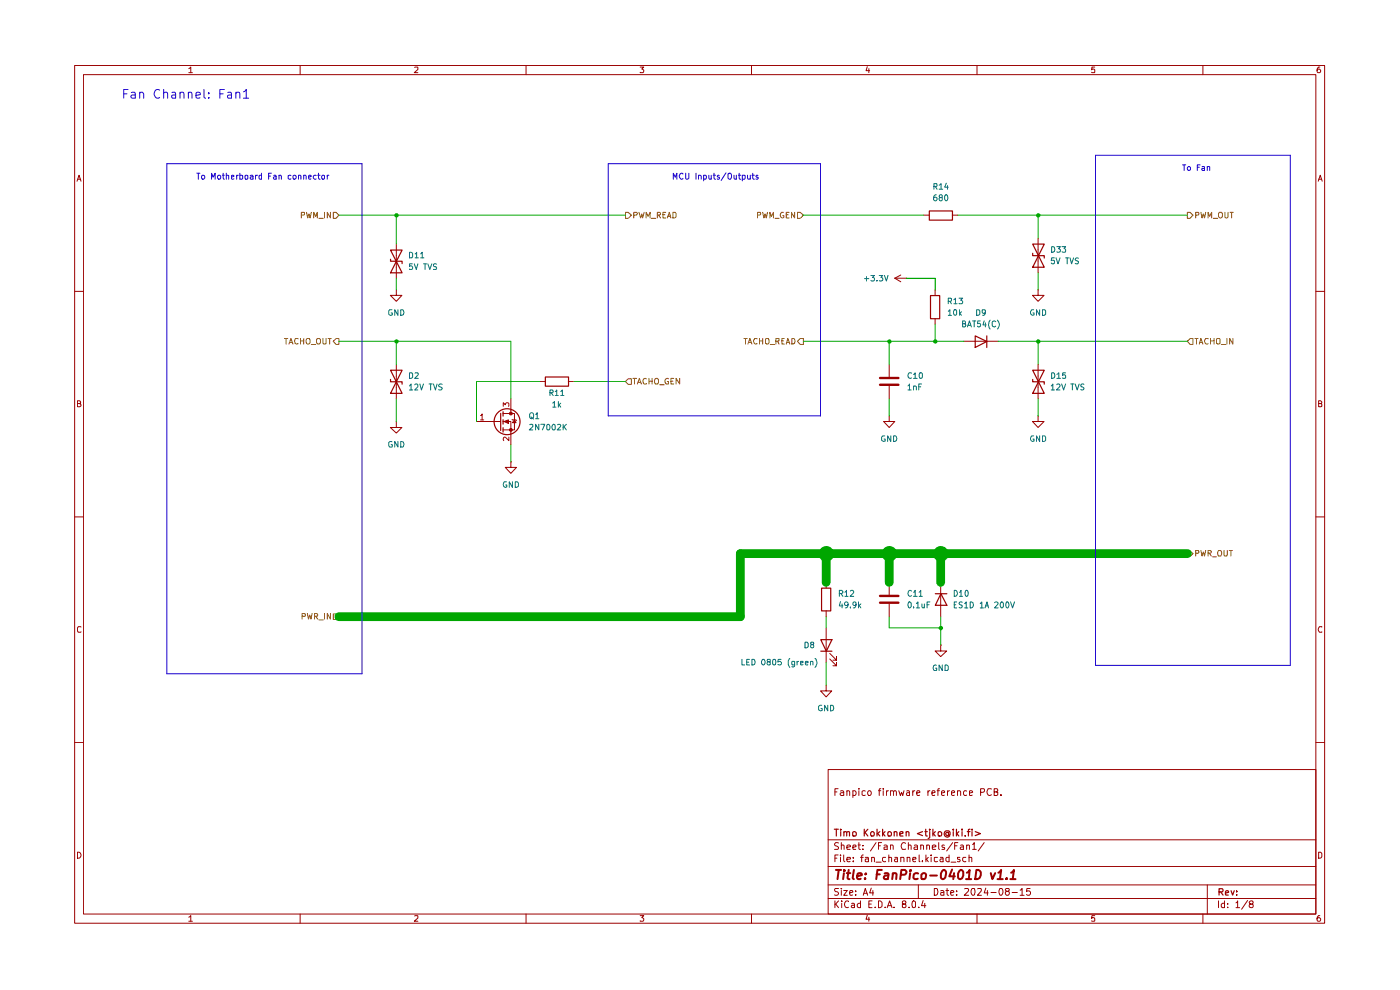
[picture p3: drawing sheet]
<svg xmlns="http://www.w3.org/2000/svg" width="297mm" height="210mm" viewBox="0 0 297 210" stroke-linecap="round" stroke-linejoin="round" font-family="sans-serif">
<g fill="none" stroke="#9b0000" stroke-width=".21">
<path d="M15.8 13.9h265.2v181.9h-265.2zM17.7 15.8h261.4v178.1h-261.4zM40 14.6l.5-.4v1.2M40 15.4h.8M63.7 13.9v1.9M88 14.3l.6-.1v.5l-.7 .7h.7M111.6 13.9v1.9M135.8 14.2h.8l-.5 .4 .5 .3-.1 .4h-.7M159.4 13.9v1.9M184 14.1l-.3 .9h.8M184.3 14.6v.8M207.3 13.9v1.9"/>
<path d="M232.2 14.2h-.6v.6l.1-.2h.4l.1 .2v.5h-.6M255.2 13.9v1.9M280 14.2a.55 .55 0 0 0-.6 .5l.2 .7h.4l.2-.2v-.3l-.3-.3h-.2l-.3 .3M16.3 38.4l.5-1.2 .4 1.2M16.5 38h.6M279.7 38.4l.4-1.2 .4 1.2M279.7 38h.6M220.2 50.5v7.3M15.8 61.8h1.9M198.4 61.5v1.2M198.4 67.6v1.2M204.5 72.4h7.3"/>
<path d="M220.2 61.5v1.2h1.3l-1.3 1.2-1.2-1.2h1.2M220.2 61.5h.1M279.1 61.8h1.9M16.4 85.6h.6v-.5l-.6-.1v1.3h.5l.3-.4-.3-.3M279.7 85.6h.5l.2-.3-.2-.3h-.5v1.3h.5l.2-.1v-.4l-.2-.2M15.8 109.6h1.9M279.1 109.6h1.9M17.2 133l-.6-.1-.2 .3v.7l.2 .2 .6-.1M199.6 123.5v7.3M280.4 133l-.5-.1-.2 .5 .2 .7 .5-.1M15.8 157.5h1.9M279.1 157.5h1.9"/>
<path d="M175.7 163.2h103.4v30.7h-103.4zM175.7 178.1h103.4M177.1 168h.4M177.8 167.3h-.7v1.4M177.9 178.8l-.6-.1-.3 .4 .1 .2a.56 .56 0 0 1 .6 .3 .56 .56 0 0 1 0 .6h-.7M178.3 167.8h.6l.1 .9M178.5 179.4l.1-.2 .5 .2v.8M178.5 178.7v1.5M179 168.1h-.5l-.3 .3 .3 .3h.5M179.7 179.7l.7-.1-.1-.3-.4-.1-.2 .2v.8h.6M179.7 167.9v-.1a.36 .36 0 0 1 .6 .2v.7M179.7 167.7v1"/>
<path d="M180.9 179.7l.7-.1-.2-.4h-.3l-.2 .2v.6l.1 .2h.5M180.9 167.8l.5-.1a.6 .6 0 0 1 0 1h-.5M180.9 167.7v1.5M182 179.2h.5M182.2 178.7v1.3l.1 .2h.2M182.2 167.3v.1M182.2 167.7v1M183.1 179.3v.1M183.6 167.8l-.5-.1-.2 .2v.7l.2 .1h.5M184.2 167.9l.4-.2a.6 .6 0 0 1 0 1h-.3a.6 .6 0 0 1-.1-.8zM185.8 178.7l-1.1 1.8M186.4 179.4h.4"/>
<path d="M186.4 167.7h.5M186.9 167.3h-.3l-.1 .2v1.2M187 178.7h-.6v1.5M187.4 167.3v.1M187.4 167.7v1M187.5 179.3l.5-.1 .2 .2v.8h-.7v-.5l.7-.1M188 167.7v1M188.5 167.7l-.5 .4M188.9 179.4l.2-.2 .4 .2v.8M188.9 167.9l.1-.1a.36 .36 0 0 1 .6 .2v.7M188.9 167.7v1M188.9 179.2v1"/>
<path d="M189.6 168l.1-.3 .4 .1 .1 .9M190.7 167.7l.3 1 .3-.6 .2 .6 .3-1M192.1 178.9l-.1-.1a.75 .75 0 0 0-.8 .4 .75 .75 0 0 0 .2 1l.7-.1M192.4 167.8h.5l.1 .9M192.7 179.4l.2-.2 .4 .2v.8M192.7 178.7v1.5M193 168.1h-.6l-.1 .3 .1 .3h.6M193.6 167.7v1M194 179.3l.4-.1 .3 .2v.8h-.7v-.5l.7-.1M194.1 167.7l-.5 .4M194.5 168.2l.7-.1-.2-.4-.4 .1-.1 .7 .2 .2h.4M195.3 179.4l.2-.2 .4 .2v.8"/>
<path d="M195.3 179.2v1M196.6 179.4l.2-.2 .4 .2v.8M196.6 179.2v1M196.9 167.7v1M197.3 167.7l-.4 .4M197.7 168.2l.7-.1-.2-.4-.4 .1-.1 .7 .2 .2h.4M197.8 179.7l.7-.1v-.3l-.5-.1-.2 .2 .1 .8h.6M198.8 167.7h.5M199.1 178.7v1.3l.2 .2M199.3 167.3h-.2l-.1 .2v1.2M199.7 168.2l.7-.1-.2-.4-.4 .1-.1 .7 .3 .2h.3M200.3 179.3l-.3-.1-.2 .2 .2 .3h.3v.5h-.5"/>
<path d="M201 167.7v1M201.4 167.7l-.4 .4M201.8 168.2l.7-.1-.1-.4-.5 .1-.1 .7 .3 .2h.3M202.1 178.7l-1.3 1.8M202.5 179.4h.5M203.1 167.9l.1-.1a.36 .36 0 0 1 .6 .2v.7M203.1 167.7v1M203.2 178.7h-.7v1.5M203.8 179.3l.4-.1 .2 .2v.8h-.6l-.1-.4 .2-.1 .5-.1M205.1 179.4l.2-.2 .4 .1v.9M205.1 167.8l-.5-.1a.6 .6 0 0 0 0 1h.5M205.1 179.2v1"/>
<path d="M205.7 168.2l.6-.1-.1-.3h-.5v.9h.5M206.3 179.2l.4-.5v1.5M208 168.1l.7-.1 .2-.3-.1-.3-.8-.1v1.4M208.8 178.7l-1.3 1.8M210.3 167.4l-.7-.1a.75 .75 0 0 0-.2 .9 .75 .75 0 0 0 .8 .5l.1-.1M210.9 168h.4l.4-.3-.2-.4h-.6v1.4h.5l.3-.1v-.5l-.4-.1M212.3 168.6v.1M16.4 180.8a.65 .65 0 0 1 .8 .6 .65 .65 0 0 1-.8 .6zM40 194.6l.5-.4v1.2M40 195.4h.8M63.7 193.9v1.9M88 194.3l.6-.1v.5l-.7 .7h.7"/>
<path d="M111.6 193.9v1.9M135.8 194.2h.8l-.5 .5 .5 .2-.1 .4h-.7M159.4 193.9v1.9M175.7 190.6h103.4M175.7 187.7h103.4M175.7 183.8h103.4M177.1 191.1v1.4M177.1 182h.4M177.3 191.8l.6 .7M177.8 181.4h-.7v1.4M177.9 188.5l-.8 .1v.4l.6 .2 .2 .4-.4 .3-.5-.1M177.9 191.1l-.8 .8"/>
<path d="M178.3 181.4v.1M178.3 181.9v.9M178.5 188.5v.1M178.5 188.9v1M178.6 191.1v.2M178.6 191.6v.9M179 188.9h.7l-.7 1h.7M179 181.4v1.1l.2 .3M179.7 182.3l.7-.1-.1-.3h-.6v.1v.7h.6M180 191.3v-.1a.7 .7 0 0 0-.9 .5 .7 .7 0 0 0 .6 .8l.3-.1M180.3 189.4l.6-.2-.1-.3-.5 .1v.7l.1 .2 .4-.1M180.7 191.7l.4-.1 .2 .2v.7"/>
<path d="M181 182.6v.2M181 181.9v.1M181.3 191.9l-.7 .3 .2 .3 .5-.1M181.5 189.7v.2M181.5 189v.1M182.5 191.7a.45 .45 0 0 0-.6 .2l.1 .5h.5M182.5 191.1v1.4M182.5 181.9h.6M183.1 180.1v.1M183.1 189.9l.5-1.4 .5 1.4M183.1 181.4l-.3 .1v1.3M183.2 189.5h.8"/>
<path d="M183.6 181.9h.6v.9M184 194.1l-.3 .9h.8M184.2 182.2l-.6 .1v.4h.6M184.3 194.6v.8M184.3 191.8h.5M184.8 188.4l-.3 1h.8M184.9 182l.5-.1 .1 .9M184.9 181.9v.9M185 191.1h-.7v1.4h.7M185.2 188.9v1M185.7 192.4v.1M185.8 182.9h1.1"/>
<path d="M186.4 191.1h.3l.4 .3v.8l-.4 .3h-.3zM187.8 192.4v.1M187.9 181.9h-.5l-.2 .6a.45 .45 0 0 0 .7 .2M188.2 192.5l.5-1.4 .5 1.4M188.4 192.1h.7M188.6 182l.5-.1v.9M188.6 181.4v1.4M189.7 192.4v.1M189.8 181.9h.5l.1 .9M190.4 182.2h-.4l-.3 .3 .3 .3 .4-.1M191.1 182l.6-.1 .1 .9M191.1 181.9v.9"/>
<path d="M191.7 191.8l-.3-.2v-.3l.3-.2 .4 .1v.5l-.7 .2v.5a.48 .48 0 0 0 .7 0 .48 .48 0 0 0 0-.6h-.2M192.4 182l.6-.1v.9M192.4 181.9v.9M192.9 192.4v.1M193.5 191.3l.4-.2 .3 .2-.1 1.1h-.6zM193.6 182.3l.7-.1-.1-.3h-.5l-.1 .1 .1 .7h.5M194.8 187.7v2.9M194.9 192.4v.1M195 181.4v1.3l.2 .1M195.7 182.6v.2M195.8 191l-.3 1.1h.9M196.2 191.6v.9"/>
<path d="M196.4 181.4v1.4M196.5 182.2l.4 .6M196.9 181.9l-.5 .5M197.5 181.4v.1M197.5 181.9v.9M198.2 188.5h.5a.83 .83 0 0 1 .2 .9 .83 .83 0 0 1-.7 .5zM198.9 181.9l-.7 .1v.6l.3 .2 .4-.1M199.5 181.9h.5l.1 .9M199.6 189h.6v.9M200.1 182.2h-.5l-.2 .3 .2 .3 .5-.1M200.2 189.2l-.6 .2v.4h.6M200.7 188.9h.6"/>
<path d="M200.9 188.5v1.2l.4 .2M201.3 181.9h-.5l-.1 .6a.45 .45 0 0 0 .6 .2M201.3 181.4v1.4M201.7 189.4l.7-.2-.1-.2-.5-.1-.1 .2 .1 .7h.5M201.8 182.9h1M202.9 189.7v.2M202.9 189v.1M203.6 181.9h-.5v.3l.4 .1 .2 .2-.2 .3-.4-.1M204.6 188.6l.7-.1 .2 .3-.9 1.1h.9M204.9 181.9h-.5l-.2 .6a.45 .45 0 0 0 .7 .2M205.6 182l.5-.1 .1 .9M205.6 181.4v1.4"/>
<path d="M206.2 188.6l.5-.1a1.1 1.1 0 0 1-.2 1.4l-.3-.2-.2-.4zM206.3 180.2h.8M207.3 193.9v1.9M207.4 188.6l.7-.1 .1 .3-.8 1.1h.8M209.1 188.4l-.3 1h.8M209.5 188.9v1M210.2 189.3h1.1M212.1 188.5a.75 .75 0 0 1 .8 .6 .75 .75 0 0 1-.5 .8 .89 .89 0 0 1-.3-1.4zM213.5 189.1l-.2-.3 .1-.2 .6-.1 .1 .3-.2 .3h-.5a.52 .52 0 0 0 .1 .8h.4a.46 .46 0 0 0 .3-.4 .46 .46 0 0 0-.3-.4M214.7 189.3h1.1M216.4 188.8l.4-.3v1.4M216.4 189.9h.9"/>
<path d="M218.5 188.5h-.7v.6l.6-.1 .2 .2-.1 .5-.1 .2-.6-.2M232.2 194.2h-.6v.6l.1-.1h.4l.1 .1v.5h-.6M255.2 193.9v1.9M256.1 187.7v6.2M258.5 191.1v1.4M259.8 191.7l-.5-.1-.2 .3 .1 .5h.6M259.8 191.1v1.4M260.4 192.4v.1M260.4 191.7v.1M262.2 191.5l.4-.4v1.4M262.2 192.5h.8M264.7 191l-1.3 1.9"/>
<path d="M265.3 191.8l-.3-.5a.46 .46 0 0 1 .4-.2 .46 .46 0 0 1 .5 .2l-.1 .4-.7 .2a.43 .43 0 0 0 0 .5 .43 .43 0 0 0 .6 0 .43 .43 0 0 0 .1-.5l-.2-.1M279.7 180.8h.4l.3 .3v.6l-.3 .3h-.4zM280 194.2a.55 .55 0 0 0-.6 .5l.2 .7h.4l.2-.2v-.3l-.3-.2h-.2l-.3 .2"/>
</g>
<g fill="none" stroke="#9b0000" stroke-width=".25">
<path d="M219.1 53.7v.5h2.4v.5M219.1 51.8h2.4l-2.4 4.9h2.4zM197.4 62.7h1.9v4.9h-1.9zM206.9 71.2l2.4 1.2-2.4 1.3zM209.3 71.2v2.5M198.4 125.9h2.5M199.6 125.9l1.3 2.5h-2.5zM177 175.9h.8M177.4 175.9v1.4M178.4 175.9v.2M178.4 176.4v.9M179 176.6l.2-.2 .4 .2v.7"/>
<path d="M179 176.4v.9M179.6 176.6l.3-.2 .3 .1v.8M180.9 176.6l.1-.1a.45 .45 0 0 1 .7 .2l-.2 .6h-.5zM183.3 175.9v1.4M183.5 176.6l.6 .7M184.1 175.9l-.8 .8M184.7 176.7l.3-.3h.2l.3 .3-.2 .6h-.5zM186.1 175.9v1.4M186.2 176.8l.4 .5M186.6 176.4l-.5 .5M187.2 175.9v1.4M187.3 176.8l.5 .5"/>
<path d="M187.8 176.4l-.6 .5M188.4 176.5a.45 .45 0 0 1 .7 .2l-.2 .6h-.5zM189.7 176.6l.2-.2 .4 .2v.7M189.7 176.4v.9M190.9 176.9l.7-.2v-.2l-.5-.1-.2 .2 .1 .7h.6M192.2 176.6l.2-.2 .4 .2v.7M192.2 176.4v.9M195.7 176.4l-1.1 .4 1.1 .5M196.2 176.4h.5M196.4 175.9v1.3l.1 .1h.2M197.2 176.4v1.3l-.3 .1M197.2 175.9v.2"/>
<path d="M197.9 175.9v1.4M198 176.8l.4 .5M198.4 176.4l-.5 .5M199.1 176.5a.45 .45 0 0 1 .7 .2l-.2 .6h-.5zM201.2 176.7l-.4-.1-.2 .2 .3 .5 .3-.2M201.2 176.6v.5l.2 .1 .2-.1-.1-.7-.3-.2h-.5a.68 .68 0 0 0-.3 1.1 .68 .68 0 0 0 1.1 0M202.2 175.9v.2M202.2 176.4v.9M202.9 175.9v1.4M203 176.8l.4 .5M203.4 176.4l-.5 .5M204.1 175.9v.2"/>
<path d="M204.1 176.4v.9M204.8 177.3h.1M205.2 176.4h.6M205.8 175.9l-.4 .1v1.3M206.2 175.9v.2M206.2 176.4v.9M206.9 176.4l1.1 .4-1.1 .5M258.6 189.2h.7l.2-.3-.1-.3-.8-.1v1.4M259 189.2l.5 .7M260 189.4l.6-.1-.1-.4-.4 .1-.1 .7 .1 .2h.5M261.2 188.9l.3 1 .3-1M262.3 189.8v.1"/>
<path d="M262.3 189v.2"/>
</g>
<g fill="none" stroke="#9b0000" stroke-width=".42">
<path d="M177.3 184.5h1.1M177.9 184.5l-.2 2M179 185.2l-.1 1.3M179.1 184.5v.3M179.6 185.2h.8M180 184.5l-.2 1.7 .4 .3M181.1 184.5l-.2 1.7 .2 .3M181.8 185.9l1-.3v-.3a.6 .6 0 0 0-.9 .2v.9h.7M183.5 186.3v.2M183.7 185.3l.1 .1-.2 .1 .1-.2-.1 .2M186 185.5h.6M187.1 184.5h-1l-.2 2"/>
<path d="M187.7 185.3h.7l-.1 1.2M188.4 185.6a.85 .85 0 0 0-.9 .5l.3 .4 .5-.1M189.4 185.4l.3-.2 .4 .1v1.2M189.4 185.2l-.1 1.3M191.1 185.5h1l.2-.5-.1-.2-.2-.3h-.8l-.2 2M193.1 185.2l-.2 1.3M193.2 184.5l-.1 .3 .2-.1-.1-.2-.1 .3M194.8 185.3a.65 .65 0 0 0-1 .2v.8a.64 .64 0 0 0 .9 .1M195.5 185.5l.4-.3 .5 .2v.7l-.2 .3-.5 .1-.2-.2zM197.3 185.7h1.5M199.9 184.8l.3-.3a.6 .6 0 0 1 .5 .8l-.2 .8-.4 .4-.3-.1-.2-.3v-.8zM202 184.4l-.6 1.5h1.2"/>
<path d="M202.4 185.2l-.2 1.3M203.5 184.8l.3-.3 .5 .3a1.29 1.29 0 0 1-.5 1.7l-.4-.1-.2-.3v-.8zM204.9 186.5h1.1M205.1 185.1l.4-.2 .2-.4-.2 2M207.1 184.5a.84 .84 0 0 1 1 .5 1.05 1.05 0 0 1-1.2 1.5zM210.2 185.2l.3 1.3 .6-1.3M211.6 186.5h1.1M211.8 185.1l.6-.6-.3 2M213.6 186.3l.1 .1h-.3l.2-.1-.1 .2M214.3 186.5h1.1M214.5 185.1l.4-.2 .2-.4-.3 2"/>
</g>
<path d="M251.9 116.8h.6l.6 .6-.6 .6h-.6z" fill="#fff"/>
<path d="M251.9 116.8h.6l.6 .6-.6 .6h-.6zM253.7 117.3h.6v-.5h-.6v1.1M254.8 116.8l.2 1.1 .3-.8 .2 .8 .3-1.1M256.3 117.3h.5l.2-.1-.1-.4h-.6v1.1M256.5 117.3l.5 .6M257.2 118.1h.9M258.4 116.9l.3-.1 .4 .1 .1 .6-.2 .4h-.5l-.2-.4zM259.7 116.8l.1 1.1h.5l.1-1.1M260.8 116.8h.7M261.1 116.8v1.1" fill="none" stroke="#806000" stroke-width=".21"/>
<path d="M251.9 45h.6l.6 .6-.6 .7h-.6z" fill="#fff"/>
<path d="M251.9 45h.6l.6 .6-.6 .7h-.6zM253.7 45.6h.6v-.6h-.6v1.2M254.8 45l.2 1.2 .3-.8 .2 .8 .3-1.2M256.3 46.2v-1.2l.3 .9 .4-.9v1.2M257.4 46.3h.9M258.7 45h.5a.77 .77 0 0 1-.2 1.2l-.3-.1a.87 .87 0 0 1 0-1.1zM259.8 45v1a.35 .35 0 0 0 .4 .2 .35 .35 0 0 0 .3-.2v-1M260.9 45h.7M261.3 45v1.2" fill="none" stroke="#806000" stroke-width=".21"/>
<path d="M251.9 72.4l.6-.6h.6v1.3h-.6z" fill="#fff"/>
<g fill="none" stroke="#806000" stroke-width=".21">
<path d="M252.5 71.8h.6v1.3h-.6l-.6-.7zM253.5 71.8h.7M253.8 71.8v1.2M254.4 73l.4-1.2 .4 1.2M254.5 72.6h.6M256.3 71.9l-.5-.1a.66 .66 0 0 0-.3 .7 .66 .66 0 0 0 .6 .5l.2-.1M256.8 71.8v1.2M256.8 72.3h.8M257.6 71.8v1.2M258.1 72l.1-.2h.5l.1 .2v.8l-.2 .2-.5-.2zM259.1 73.1h.9M260.3 71.8v1.2"/>
<path d="M261.5 71.8v1.2l-.6-1.2v1.2"/>
</g>
<path d="M197.1 44.7h5v2h-5zM106.2 87.7v3.6M106.7 87.3v1M106.7 89v1M106.7 90.7v1" fill="none" stroke="#9b0000" stroke-width=".25"/>
<path d="M195.9 45.6h1.2M202 45.6h1.2M84.1 89.4v1.3h1.2l-1.2 1.2-1.3-1.2h1.3M84.1 89.4h.1M103.5 89.4h2.7M106.7 89.4h1.7v2.5M106.7 87.7h2.4v3.5h-2.4M106.9 89.4l1-.3v.7zM108.4 87v.7" fill="none" stroke="#9b0000" stroke-width=".21"/>
<path d="M106.9 89.4l1-.3v.7z" fill="#9b0000"/>
<path d="M108.2 91h.4v.4h-.4zM108.6 89l.9 .1 .1 .1M109.1 89.1l.4 .6h-.8z" fill="none" stroke="#9b0000" stroke-width=".21"/>
<circle cx="107.6" cy="89.5" r="2.75" fill="none" stroke="#9b0000" stroke-width=".25"/>
<path d="M108.2 91h.4v.4h-.4z" fill="#9b0000"/>
<path d="M108.2 87.5h.4v.4h-.4z" fill="none" stroke="#9b0000" stroke-width=".21"/>
<path d="M108.2 87.5h.4v.4h-.4z" fill="#9b0000"/>
<path d="M84.1 51.7v7.3M84.1 61.5v1.2h1.2l-1.2 1.2-1.3-1.2h1.3M84.1 61.5h.1M101.1 89.4h2.4M108.4 98v1.1h1.2l-1.2 1.3-1.2-1.3h1.2M108.4 98h.1M108.4 84.6v2.4M108.4 91.9v2.4" fill="none" stroke="#9b0000" stroke-width=".21"/>
<path d="M101.9 88.1h.2l.2-.3v1.3M101.9 89.1h.7M106.8 86.2v-.8l.4 .5 .2-.5h.4l.2 .2-.1 .6M108 92.7v.8l-.9-.8-.3 .3 .1 .5" fill="none" stroke="#c00000" stroke-width=".21"/>
<path d="M82.8 55v.4h2.5v.5M82.8 53h2.5l-2.5 4.9h2.5z" fill="none" stroke="#9b0000" stroke-width=".25"/>
<path d="M71.3 71.8h.6v1.3h-.6l-.6-.7z" fill="#fff"/>
<g fill="none" stroke="#806000" stroke-width=".21">
<path d="M60.4 71.8h.6M60.7 71.8v1.2M61.3 73l.4-1.2 .4 1.2M61.5 72.6h.5M63.2 71.9l-.5-.1a.67 .67 0 0 0-.2 .7 .67 .67 0 0 0 .5 .5l.2-.1M63.8 71.8v1.2M63.8 72.3h.6M64.4 71.8v1.2M65.1 71.8h.5a.77 .77 0 0 1-.2 1.2l-.3-.1a.87 .87 0 0 1 0-1.1zM66 73.1h1M67.3 71.8h.5a.77 .77 0 0 1-.1 1.2l-.4-.1a.87 .87 0 0 1 0-1.1zM68.5 71.8v.9a.42 .42 0 0 0 .7 .2v-1.1"/>
<path d="M69.6 71.8h.7M69.9 71.8v1.2M71.3 71.8h.6v1.3h-.6l-.6-.7z"/>
</g>
<path d="M70.7 130.2h.6l.6 .6-.6 .6h-.6z" fill="#fff"/>
<path d="M64.1 130.7h.6l.1-.5-.7-.1v1.2M65.2 130.1l.2 1.2 .3-.8 .3 .8 .2-1.2M66.7 130.7h.6v-.5l-.6-.1v1.2M67 130.7l.4 .6M67.7 131.5h.9M68.8 130.1v1.2M70.1 130.1v1.2l-.7-1.2v1.2M70.7 130.2h.6l.6 .6-.6 .6h-.6z" fill="none" stroke="#806000" stroke-width=".21"/>
<path d="M70.7 45h.6l.6 .6-.6 .7h-.6z" fill="#fff"/>
<path d="M63.9 45.6h.7v-.5l-.7-.1v1.2M65 45l.3 1.2 .2-.8 .3 .8 .2-1.2M66.5 46.2v-1.2l.5 .9 .3-.9v1.2M67.7 46.3h.9M68.8 45v1.2M70.1 45v1.2l-.7-1.2v1.2M70.7 45h.6l.6 .6-.6 .7h-.6z" fill="none" stroke="#806000" stroke-width=".21"/>
<path d="M84.1 77.3v7.3M114.5 80.9h1.2M120.6 80.9h1.2M175.3 133.2v7.3M176 139.8l1.5 1.4v-.7v.7h-.8M176 138.6l1.5 1.4v-.7v.7h-.8" fill="none" stroke="#9b0000" stroke-width=".21"/>
<path d="M82.8 78.5h2.5l-2.5 4.9h2.5zM115.7 80h4.9v1.9h-4.9zM82.8 80.5v.5h2.5v.5M174.1 135.7h2.4l-1.2 2.4zM174.1 138.1h2.4" fill="none" stroke="#9b0000" stroke-width=".25"/>
<path d="M132.7 80.9l.6-.5h.6v1.1h-.6z" fill="#fff"/>
<g fill="none" stroke="#806000" stroke-width=".21">
<path d="M133.3 80.4h.6v1.1h-.6l-.6-.6zM134.3 80.3h.7M134.6 80.3v1.2M135.2 81.5l.4-1.2 .5 1.2M135.4 81.1h.5M137.2 80.4l-.3-.1a.67 .67 0 0 0-.5 .5 .67 .67 0 0 0 .3 .7l.5-.1M137.7 80.3v1.2M137.7 80.9h.6M138.3 80.3v1.2M138.9 80.4l.5-.1a.86 .86 0 0 1 .1 1.2h-.5l-.1-.4zM140 81.6h.9M141.8 80.4a.61 .61 0 0 0-.8 .3 .61 .61 0 0 0 .3 .8h.5v-.6h-.2"/>
<path d="M142.3 80.9h.4M142.9 80.3h-.6v1.2h.6M144.2 80.3v1.2l-.8-1.2v1.2"/>
</g>
<path d="M132.7 45h.6l.6 .6-.6 .7h-.6z" fill="#fff"/>
<path d="M132.7 45h.6l.6 .6-.6 .7h-.6zM134.5 45.6h.6l.1-.4-.2-.2h-.5v1.2M135.6 45l.3 1.2 .2-.8 .2 .8 .4-1.2M137.1 46.2v-1.2l.4 .9 .4-.9v1.2M138.2 46.3h.9M139.4 45.6h.6l.1-.4-.1-.2h-.6v1.2M139.7 45.6l.4 .6M140.6 45.6h.5M141.2 45h-.6v1.2h.6M141.6 46.2l.4-1.2 .3 1.2M141.6 45.9h.6M142.7 45h.6l.1 .3v.7l-.3 .2h-.4z" fill="none" stroke="#806000" stroke-width=".21"/>
<path d="M169.8 71.8h.6v1.3h-.6l-.6-.7z" fill="#fff"/>
<g fill="none" stroke="#806000" stroke-width=".21">
<path d="M157.8 71.8h.7M158.2 71.8v1.2M158.7 73l.4-1.2 .4 1.2M158.8 72.6h.6M160.6 71.9l-.5-.1a.67 .67 0 0 0-.2 .7 .67 .67 0 0 0 .5 .5l.2-.1M161.1 71.8v1.2M161.1 72.3h.7M161.8 71.8v1.2M162.4 72l.2-.2h.4a.86 .86 0 0 1-.1 1.2l-.5-.2zM163.4 73.1h.9M164.6 72.4l.7-.1v-.4l-.7-.1v1.2M164.9 72.4l.4 .6"/>
<path d="M165.9 72.3h.3M166.4 71.8h-.5v1.2h.5M166.8 73l.3-1.2 .5 1.2M166.9 72.6h.6M168 71.8h.4a.66 .66 0 0 1 .2 .8 .66 .66 0 0 1-.6 .4zM169.8 71.8h.6v1.3h-.6l-.6-.7z"/>
</g>
<path d="M169.2 45h.6l.6 .6-.6 .7h-.6z" fill="#fff"/>
<path d="M160.7 45.6h.6v-.6h-.6v1.2M161.8 45l.3 1.2 .2-.8 .3 .8 .2-1.2M163.3 46.2v-1.2l.4 .9 .4-.9v1.2M164.4 46.3h.9M166.2 45h-.4a.61 .61 0 0 0-.3 .8 .61 .61 0 0 0 .8 .3v-.4h-.3M166.8 45.6h.4M167.4 45h-.6v1.2h.6M168.6 45v1.2l-.7-1.2v1.2M169.2 45h.6l.6 .6-.6 .7h-.6z" fill="none" stroke="#806000" stroke-width=".21"/>
<g fill="none" stroke="#9b0000" stroke-width=".21">
<path d="M189.8 59l1.3 .8M189.8 59h2.5M191.1 58.3l-1.3 .7M192.3 59h.1M188.6 77.3v2.6M220.2 77.3v7.3M188.6 88.2v1.2h1.2l-1.2 1.3-1.1-1.3h1.1M188.6 88.2h.1M188.6 81.9v2.7M220.2 88.2v1.2h1.3l-1.3 1.3-1.2-1.3h1.2M220.2 88.2h.1M175.3 123.5v1.2"/>
<path d="M175.3 129.5v1.3M188.6 123.5v2.7M188.6 128.1v2.7M199.6 136.8v1.3h1.2l-1.2 1.2-1.2-1.2h1.2M199.6 136.8h.1M175.3 145.4v1.2h1.1l-1.1 1.2-1.2-1.2h1.2M175.3 145.4h.1"/>
</g>
<path d="M219.1 78.5h2.4l-2.4 4.9h2.4zM219.1 80.5v.5h2.4v.5M174.3 124.8h1.9v4.8h-1.9z" fill="none" stroke="#9b0000" stroke-width=".25"/>
<path d="M186.7 81.6h3.9M186.7 80.2h3.9M186.7 127.8h3.9M186.7 126.4h3.9" fill="none" stroke="#9b0000" stroke-width=".51"/>
<path d="M175.3 117.4v6.1M188.6 117.4v6.1M199.6 117.4v6.1M251.9 117.4h-94.8v13.4h-85.2" fill="none" stroke="#00a600" stroke-width="1.9"/>
<g fill="none" stroke="#00a600" stroke-width=".21">
<path d="M71.9 45.6h60.8M84.1 45.6v6.1M84.1 59v2.5M170.4 45.6h25.5M203.2 45.6h48.7M220.2 45.6v4.9M220.2 57.8v3.7M71.9 72.4h36.5v12.2M84.1 72.4v4.9M170.4 72.4h34.1M188.6 72.4v4.9M198.4 68.8v3.6"/>
<path d="M211.8 72.4h40.1M220.2 72.4v4.9M84.1 84.6v4.8M108.4 94.3v3.7M114.5 80.9h-13.4v8.5M121.8 80.9h10.9M188.6 84.6v3.6M220.2 84.6v3.6M175.3 130.8v2.4M188.6 130.8v2.4h11M199.6 130.8v6M175.3 140.5v4.9"/>
</g>
<path d="M192.3 59.1h6.1v2.4" fill="none" stroke="#00a600" stroke-width=".25"/>
<g fill="none" stroke="#1900cf" stroke-width=".21">
<path d="M26.2 19.9h.7M27.2 19h-1v1.8M27.9 19.6h.7l.1 1.2M29.6 19.8l.3-.2h.4l.2 .3v.9M29.6 19.6v1.2M33.9 19.1h-.1a.64 .64 0 0 0-.9 .3l-.2 .7 .2 .5a.62 .62 0 0 0 1 .1M34.7 19.8l.3-.2h.5l.1 1.2M34.7 19v1.8M36.5 19.6h.7l.1 1.2M38.2 19.8l.2-.2h.5l.1 1.2M38.2 19.6v1.2M40 19.8l.2-.2h.4l.1 1.2"/>
<path d="M40 19.6v1.2M43.3 19v1.6l.3 .2M44.3 19.6v.3M46.7 19.9h.6M47.6 19h-.9v1.8M48.3 19.6h.7l.1 1.2M50 19.8l.3-.2h.5l.1 1.2M50 19.6v1.2M51.6 19.5l.6-.5v1.8M28.7 20.1l-.8 .1-.1 .2 .1 .3h.8M35.4 34.7h41.4v108.2h-41.4zM37.3 20.1l-.6 .1a.35 .35 0 0 0-.3 .3 .35 .35 0 0 0 .3 .3l.6-.1"/>
<path d="M41.6 20.2l.9-.1-.1-.5h-.6l-.2 .3 .1 .8h.7M41.7 36.7h.7M42.1 36.7v1.3M42.8 37.3l.4-.1 .2 .2v.4l-.2 .2-.4-.2zM44.3 20.7v.1M44.9 38v-1.3l.3 .9 .4-.9v1.3M46.2 37.3h.5v.6l-.3 .1-.3-.2zM47.2 37.2h.4M47.3 36.7v1.1l.3 .2M48 37.3h.5v.7M48 36.7v1.3M49.1 37.6l.5-.2v-.1h-.5v.6h.5"/>
<path d="M49.1 20.1l-.6 .1a.35 .35 0 0 0-.2 .3 .35 .35 0 0 0 .2 .3l.6-.1M50.2 37.2v.8M50.5 37.2l-.3 .1v.1M50.9 37.3h.6v.5l-.2 .2-.4-.1M50.9 36.7v1.3M51.6 20.8h1.1M52 37.3h.6v.5l-.2 .2-.4-.2zM53.1 37.3l.4-.1 .2 .1v.7M53.7 37.4l-.6 .2v.3h.6M54.2 37.2v.8M54.6 37.2l-.4 .2M55.5 37.3h-.5v.5l.1 .2 .4-.1"/>
<path d="M55.5 36.7v1.3M57 37.3h.4M57.6 36.7h-.6v1.3M58.1 37.3l.3-.1 .2 .1v.7M58.6 37.4l-.6 .3 .2 .3 .4-.1M59.2 37.3l.3-.1 .2 .1v.7M59.2 37.2v.8M61.7 37.3h-.6v.5l.3 .2 .3-.1M62.2 37.3l.4-.1 .2 .2v.4l-.2 .2-.5-.2zM63.3 37.3l.4-.1 .1 .1v.7M63.3 37.2v.8M64.4 37.3l.4-.1 .1 .1v.7"/>
<path d="M64.4 37.2v.8M65.4 37.6l.6-.2-.1-.2-.5 .1v.5l.2 .2 .4-.1M67.1 37.3l-.4-.1-.2 .2v.4l.2 .2 .4-.1M67.4 37.2h.5M67.6 36.7v1.1l.3 .2M68.3 37.3h.5v.5l-.1 .2-.5-.2zM69.4 37.2v.8M69.8 37.2l-.4 .1v.1M129 34.7h45.1v53.5h-45.1zM142.8 38v-1.3l.5 .9 .3-.9v1.3M144.9 36.9l-.2-.2a.64 .64 0 0 0-.6 .7 .64 .64 0 0 0 .6 .6l.2-.2M145.5 36.7v1.1l.1 .2h.3l.2-.2v-1.1"/>
<path d="M147.7 36.7v1.3M148.2 37.3l.3-.1 .3 .1v.7M148.2 37.2v.8M149.3 37.3a.36 .36 0 0 1 .6 .1l-.1 .5h-.5M149.3 37.2v1.2M150.4 37.2l.1 .7 .2 .1 .2-.2M150.9 37.2v.8M151.3 37.2h.5M151.5 36.7v1.1l.3 .2M152.6 37.3l-.3-.1-.2 .1 .2 .3h.3v.3h-.5M154 36.7l-1 1.6M154.4 36.9l.5-.2a.86 .86 0 0 1 0 1.3h-.2l-.3-.2z"/>
<path d="M155.7 37.2l.1 .7 .2 .1 .2-.2M156.2 37.2v.8M156.6 37.2h.5M156.8 36.7v1.1l.3 .2M157.5 37.3h.6v.5l-.2 .2-.4-.1M157.5 37.2v1.2M158.6 37.2l.1 .7 .3 .1 .2-.2M159.2 37.2v.8M159.5 37.2h.5M159.7 36.7v1.1l.3 .2M160.8 37.3l-.3-.1-.1 .1 .1 .3h.3v.3h-.4M232.4 32.9h41.3v108.2h-41.3z"/>
<path d="M250.9 35h.6M251.2 35v1.2M251.9 35.6l.4-.3 .3 .3-.1 .5h-.5zM254 35.5h.4M254.6 35h-.6v1.2M255 35.4h.5v.8M255.5 35.6l-.5 .1-.1 .2 .2 .3 .4-.1M256.1 35.5l.2-.2 .3 .1v.8M256.1 35.3v.9"/>
</g>
<g fill="#00a600">
<circle cx="199.6" cy="117.5" r="1.65"/>
<circle cx="199.6" cy="133.2" r=".47"/>
<circle cx="198.4" cy="72.4" r=".47"/>
<circle cx="220.3" cy="45.7" r=".47"/>
<circle cx="175.3" cy="117.5" r="1.65"/>
<circle cx="188.7" cy="72.4" r=".47"/>
<circle cx="84.1" cy="72.4" r=".47"/>
<circle cx="84.1" cy="45.7" r=".47"/>
<circle cx="220.3" cy="72.4" r=".47"/>
<circle cx="188.7" cy="117.5" r="1.65"/>
</g>
<g fill="none" stroke="#007270" stroke-width=".21">
<path d="M198.1 39.5h.6v-.6h-.6v1.2M198.4 39.5l.4 .6M199.2 39.3l.4-.4v1.2M200.7 38.9l-.3 .8h.8M201 39.4v.7M86.9 53.5l.5 .1 .1 .2v.6l-.1 .3h-.5zM87.5 56h-.6v.6l.4-.2 .2 .2-.1 .6-.5-.1M87.9 56l.4 1.2 .3-1.2M88.1 53.8l.3-.3v1.2M88.1 54.7h.6M89.2 53.8l.4-.3v1.2M89.2 54.7h.7"/>
<path d="M89.8 56h.7M90.2 56v1.2M90.8 56l.4 1.2 .4-1.2M92.6 56.1h-.7v.3l.7 .4-.1 .4h-.6M183.4 59.1h.9M183.8 58.7v.9M184.7 58.4h.8l-.4 .4 .3 .1v.6h-.7M186 59.5v.1M186.5 58.4h.8l-.4 .4 .3 .1v.6h-.7M187.6 58.4l.4 1.2 .4-1.2M198.6 41.3l-.4 .2a.82 .82 0 0 0 .1 1.1h.2l.3-.3v-.2l-.3-.3-.4 .1-.1 .2M199.2 40.1h.8"/>
<path d="M199.5 41.9l-.3-.3 .3-.3h.2l.2 .4-.2 .2h-.4l-.1 .2v.2l.3 .3 .4-.2v-.4l-.2-.1M200.7 41.3a.68 .68 0 0 1 .4 .7 .68 .68 0 0 1-.4 .6l-.3-.3v-.7zM223.1 52.3h.4a.66 .66 0 0 1 .3 .8 .66 .66 0 0 1-.7 .4zM223.7 54.7h-.6l-.1 .6h.7v.5l-.2 .2h-.3l-.2-.2M224 54.7l.5 1.3 .4-1.3M224.2 52.3h.8l-.5 .4 .5 .3-.1 .4h-.7M225.3 52.3h.8l-.4 .4 .4 .2v.5h-.8M226.1 54.7h.6M226.4 54.7v1.3M227 54.7l.3 1.3 .5-1.3M228.8 54.8l-.5-.1-.2 .3 .2 .3 .5 .2v.3l-.2 .2-.5-.1M83.1 65.7h-.5l-.1 .3v.6a.52 .52 0 0 0 .7 .2v-.4h-.2"/>
<path d="M84.4 65.7v1.2l-.7-1.2v1.2M85 65.7h.4a.66 .66 0 0 1 .3 .8 .66 .66 0 0 1-.7 .4zM86.9 79.1h.5l.1 .2v.7l-.3 .3h-.3zM88.1 79.2l.5-.1 .1 .3-.7 .9h.7M193.4 79.2l-.5-.1a.61 .61 0 0 0-.3 .8 .61 .61 0 0 0 .8 .3M193.8 79.4l.3-.3v1.2M195.1 79.2l.4-.1 .2 .1v.8a.35 .35 0 0 1-.5 .3 .35 .35 0 0 1-.2-.5zM201.2 66l.3-.3v1.2M201.2 63.9h.5l.1-.1v-.5l-.6-.1v1.2M201.2 66.9h.6M201.5 63.9l.3 .5M202.4 63.6l.3-.4v1.2"/>
<path d="M202.4 64.4h.6M202.4 65.7h.4l.1 .2v.7l-.3 .3a.84 .84 0 0 1-.2-1.2zM203.5 63.2h.7l-.4 .5 .4 .2v.4l-.2 .1-.5-.1M203.5 65.7v1.2M203.6 66.5l.4 .4M204 66.1l-.5 .4M204.2 68.7h.5l.1-.5-.2-.1h-.4v1.2h.6l.1-.4-.3-.2M205.2 69.3l.5-1.2 .4 1.2M205.4 69h.5M206.3 68.1h.7M206.7 68.1v1.2M207.2 65.7h.5l.2 .3v.6l-.4 .3h-.3z"/>
<path d="M207.9 68.1h-.5v.6h.5v.6h-.4l-.1-.1M208.8 68.1l-.3 .8h.7M209 66.2l-.2 .3-.3-.1-.1-.6 .6-.1v.2l-.1 .9-.4 .1M209 68.5v.8M210.1 67.9l-.1 .1a1.48 1.48 0 0 0 .1 1.8M211.2 68.2l-.3-.1-.4 .3v.6l.2 .3h.3l.2-.1M211.6 67.9a1.23 1.23 0 0 1 0 1.9M219.3 65.7h-.4a.61 .61 0 0 0-.3 .8 .61 .61 0 0 0 .8 .3v-.4h-.3M220.6 65.7v1.2l-.7-1.2v1.2M221.2 65.7h.5l.1 .3v.6l-.3 .3h-.3zM223.1 79.1h.4a.66 .66 0 0 1 .3 .7 .66 .66 0 0 1-.7 .5zM224.2 79.4l.4-.3v1.2"/>
<path d="M226.1 79.1h-.6l-.1 .6 .2-.2h.3l.2 .2v.5h-.7M83.1 93.7a.45 .45 0 0 0-.6 .2v.7l.1 .2 .6-.1v-.4h-.2M84.4 93.6v1.2l-.7-1.2v1.2M85 93.6a.66 .66 0 0 1 .7 .5 .66 .66 0 0 1-.3 .7h-.4zM86.9 81.9l.3-.4v1.2M86.9 82.7h.6M88 81.6l.1-.1h.4l.1 .1v.4l-.6 .7h.6M89.1 81.5l.3 1.2 .4-1.2M91 81.5h.7M91.4 81.5v1.2M91.9 81.5l.5 1.2 .3-1.2M93.8 81.5h-.5l-.2 .2 .1 .3 .6 .4-.2 .3-.5-.1"/>
<path d="M112.4 90.1h.6v.4l-.7 .7h.7M112.4 87.7l.3-.2 .4 .2 .1 .7-.3 .4-.5-.2zM112.6 88.5l.6 .4M113.6 87.9h.2l.2-.4v1.3M113.6 88.8h.7M114.3 90v1.2l-.7-1.2v1.2M114.7 90h.9l-.5 1.2M116.1 90.1l.2-.1a.84 .84 0 0 1 .2 1.2h-.3l-.2-.2zM116.7 83.3h.5l.1-.2-.1-.4h-.5v1.2M116.9 83.3l.4 .6M117.3 90.1l.2-.1 .3 .3v.7l-.2 .2-.3-.1a.78 .78 0 0 1 0-1zM117.3 85.5l.3-.3v1.2"/>
<path d="M117.3 86.4h.6M117.8 83.1l.3-.4v1.2M117.8 83.9h.7M118.3 90.1l.4-.1 .3 .3-.8 .9h.8M118.5 85.2v1.2M118.6 85.9l.4 .5M119 83.1l.3-.4v1.2M119 85.5l-.5 .5M119 83.9h.6M119.5 90v1.2M119.6 90.5l.5 .7M120.1 90l-.6 .7"/>
<path d="M187.7 92.5h-.4l-.3 .2 .1 .8 .4 .1h.3v-.5h-.3M189 92.5v1.1l-.7-1.1v1.1M189.6 92.5h.4a.66 .66 0 0 1 .2 .7 .66 .66 0 0 1-.6 .4zM192.6 81.9l.4-.4v1.2M192.6 82.7h.7M193.8 82l.2-.1 .4 .1v.7M193.8 81.9v.8M193.8 80.3h.8M194.9 82h.4M195.5 81.5h-.6v1.2M219.3 92.5h-.4a.61 .61 0 0 0-.3 .7 .61 .61 0 0 0 .8 .4v-.5h-.3M220.6 92.5v1.1l-.7-1.1v1.1"/>
<path d="M221.2 92.5h.5l.1 .2v.7l-.3 .2h-.3zM223 81.9l.4-.4v1.2M223 82.7h.7M224.2 81.6l.4-.1 .3 .4-.8 .8h.8M224.2 80.3h.8M225.2 81.5l.4 1.2 .5-1.2M227.2 81.5h.6M227.5 81.5v1.2M228.1 81.5l.4 1.2 .4-1.2M230 81.5h-.6v.5l.5 .2 .1 .3-.3 .2-.4-.1M107.4 102.2h-.4a.61 .61 0 0 0-.2 .8 .61 .61 0 0 0 .7 .3v-.4h-.2M108.7 102.2v1.2l-.7-1.2v1.2"/>
<path d="M109.3 102.2h.4l.3 .2v.7l-.4 .3h-.3zM157.4 139.9v1.2h.6M159 139.9h-.6v1.2h.6M159.5 139.9h.4a.66 .66 0 0 1 .3 .7 .66 .66 0 0 1-.7 .5zM161.7 140l.4-.1a.72 .72 0 0 1-.2 1.2l-.1-.1a.66 .66 0 0 1-.1-1zM164 140l.4-.1a.86 .86 0 0 1-.1 1.2l-.4-.3zM165.7 139.9h-.6l-.1 .6 .5-.2 .3 .2-.1 .5h-.7M167.6 139.7h-.1a1.42 1.42 0 0 0 .1 1.9M170.8 136.2h.5l.2 .3v.7l-.4 .2h-.3zM172.2 136.7l-.2-.2v-.3h.6a.44 .44 0 0 1-.1 .5 .44 .44 0 0 1-.5 .1 .35 .35 0 0 0 .1 .6 .35 .35 0 0 0 .5-.2 .35 .35 0 0 0-.2-.5M172.9 139.7a1.21 1.21 0 0 1 0 1.9M178.1 125.9l.6-.1 .1-.3-.2-.3h-.5v1.3"/>
<path d="M178.3 127.6l-.2 .9h.7M178.4 125.9l.4 .6M178.6 128.1v.8M179.2 125.6l.4-.4v1.3M179.2 126.5h.7M179.9 128.2l-.2 .2h-.5v-.2v-.3l.2-.2h.3a.72 .72 0 0 1 .2 .7 .72 .72 0 0 1-.6 .5M180.4 128.8v.1M180.4 125.4l.4-.2 .3 .4-.8 .9h.8M181.6 128.2a.35 .35 0 0 1-.3 .3 .35 .35 0 0 1-.4-.3l.1-.4 .4-.1a.72 .72 0 0 1 .2 .7 .72 .72 0 0 1-.6 .5M182.1 127.7v1.2M182.3 128.4l.3 .5M182.6 128.1l-.5 .4"/>
<path d="M192.9 127.7l.4 .2v.8l-.3 .2a.75 .75 0 0 1-.1-1.2zM193.4 125.4l-.3-.2a.65 .65 0 0 0-.5 .7 .65 .65 0 0 0 .5 .6l.3-.2M193.8 128.8v.1M193.8 125.6l.3-.4v1.3M193.8 126.5h.8M194.4 128l.3-.3v1.2M194.4 128.9h.7M195 125.6l.3-.4v1.3M195 126.5h.7M195.6 128.1l.1 .8h.2l.2-.1M196.1 128.1v.8M196.7 128.3h.4"/>
<path d="M197.3 127.7h-.6v1.2M202.4 125.2a.64 .64 0 0 1 .7 .7 .64 .64 0 0 1-.7 .6zM202.4 128.3h.4M202.9 127.7h-.5v1.2h.5M203.5 125.6l.4-.4v1.3M203.5 126.5h.7M204.1 127.8l-.4-.1-.2 .2v.3l.5 .2v.5h-.5M204.6 128l.4-.3v1.2M204.6 128.9h.7M205 125.2a.68 .68 0 0 1 .4 .7 .68 .68 0 0 1-.4 .6l-.3-.5 .1-.6zM205.8 127.7a.64 .64 0 0 1 .7 .6 .64 .64 0 0 1-.7 .6zM207.9 128l.4-.3v1.2"/>
<path d="M207.9 128.9h.7M209 128.9l.4-1.2 .3 1.2M209 128.5h.6M211 127.8l.5-.1 .3 .2-.8 1h.8M212.3 127.8l.3-.1 .3 .2v.8l-.3 .2a.71 .71 0 0 1-.3-1.1zM213.6 127.7a.68 .68 0 0 1 .5 .6 .68 .68 0 0 1-.5 .6l-.2-.5v-.6zM214.4 127.7l.4 1.2 .4-1.2M158.4 140.5h.4M163 140.4l-.3-.3 .1-.2h.5l.1 .4-.4 .1a.35 .35 0 0 0-.3 .3 .35 .35 0 0 0 .3 .4l.4-.1v-.5l-.2-.1M168.6 141h-.6l.1-.7h.5v.9l-.3 .3-.3-.1M169.1 140.3v.8M169.4 140.3l-.3 .2"/>
<path d="M169.8 140.6l.6-.1v-.2h-.6v.7h.6M170.9 140.6l.6-.1-.1-.2h-.5v.2v.4l.1 .2 .4-.1M172 140.4l.4-.1 .1 .8M172 140.3v.8M174.3 149.6h-.4l-.2 .3v.7l.4 .2 .3-.1v-.4h-.2M175.6 149.6v1.2l-.7-1.2v1.2M176.2 149.6h.4a.66 .66 0 0 1 .2 .8 .66 .66 0 0 1-.6 .4zM198.6 141.1h-.1a.66 .66 0 0 0-.5 .4 .66 .66 0 0 0 .2 .7h.5v-.5h-.2M199.9 141.1v1.1l-.7-1.1v1.1M200.5 141.1h.3l.4 .3v.6l-.2 .2h-.5z"/>
</g>
</svg>
